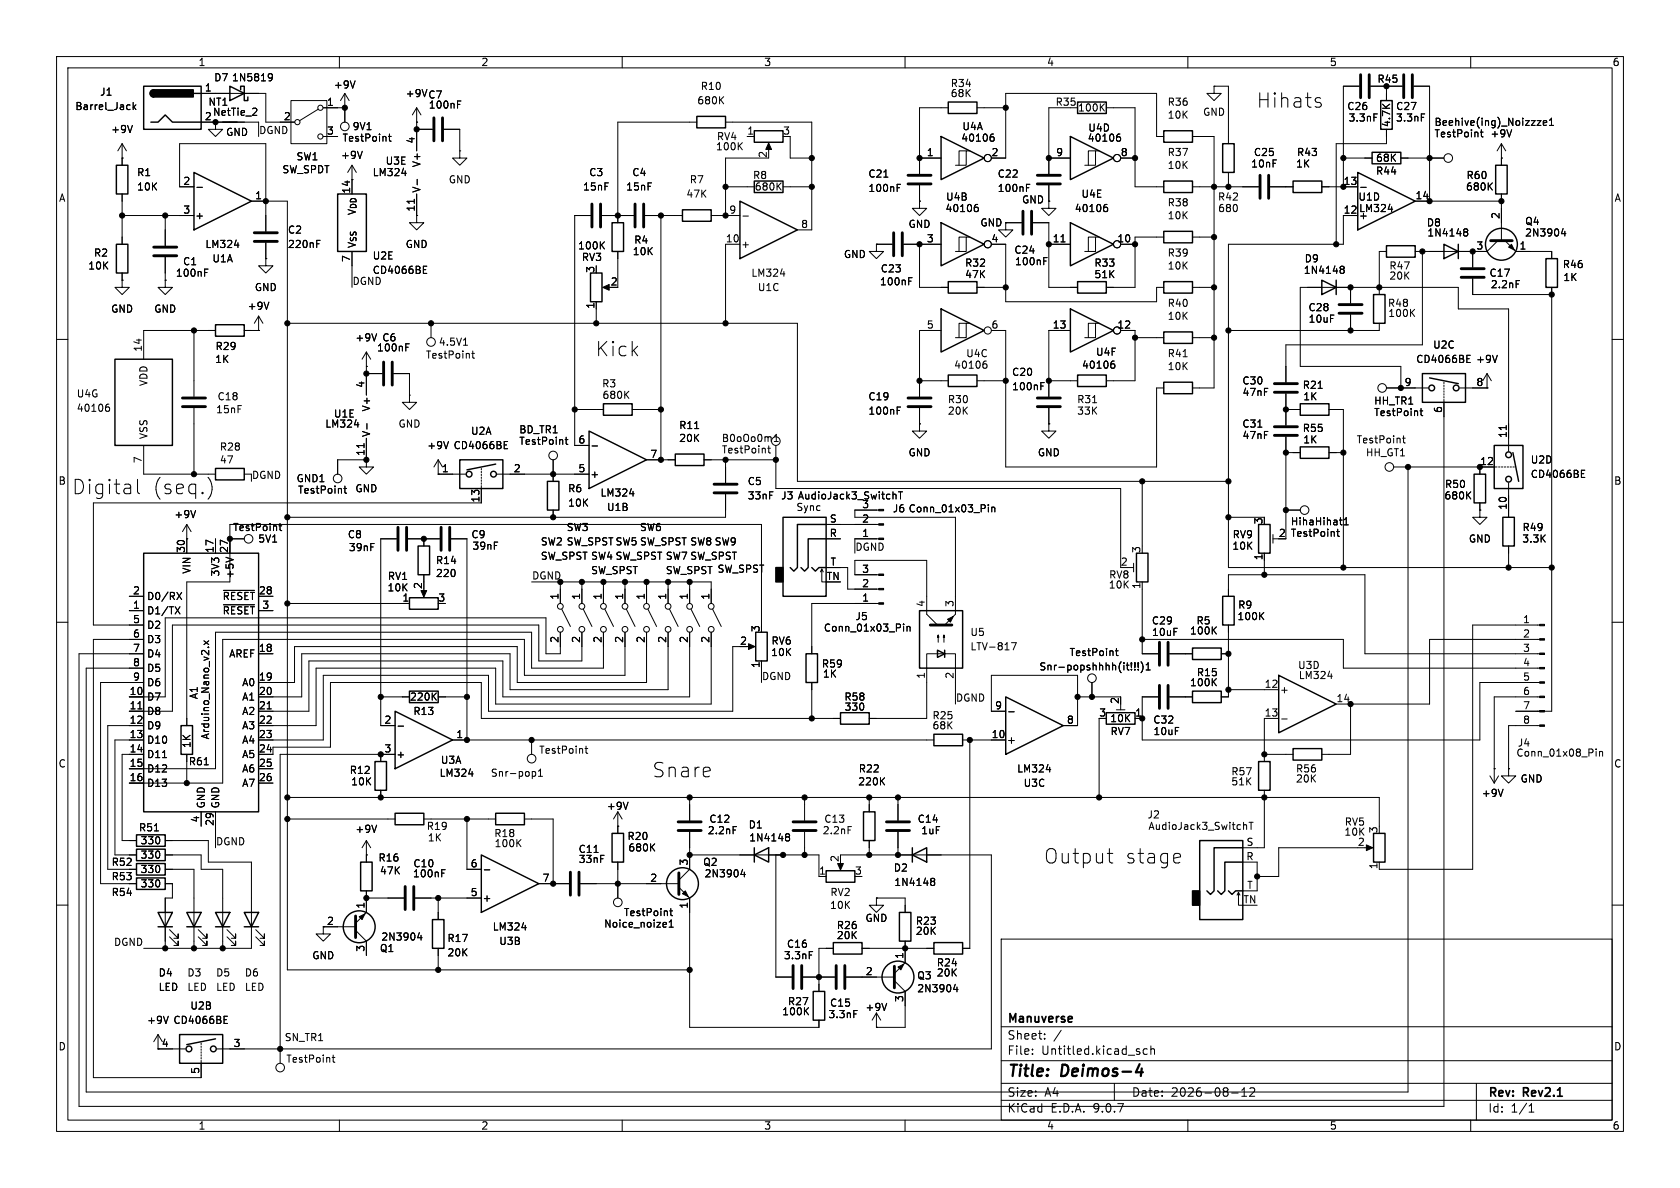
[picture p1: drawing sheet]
<svg xmlns="http://www.w3.org/2000/svg" width="297mm" height="210mm" viewBox="0 0 297 210" stroke-linecap="round" stroke-linejoin="round" font-family="sans-serif">
<defs><g id="words">
<g font-size="3.5">
<text x="222.1" y="19.3">Hihats</text>
<text x="105.3" y="63.2">Kick</text>
<text x="12.7" y="87.6">Digital</text>
<text x="26.9" y="87.6">(seq.)</text>
<text x="115.3" y="137.6">Snare</text>
<text x="184.5" y="152.9">Output</text>
<text x="198.9" y="152.9">stage</text>
</g>
<g font-size="2.8">
<text x="178" y="190.9">Title:</text>
<text x="187.7" y="190.9">Deimos-4</text>
</g>
<g font-size="2.1">
<text x="178" y="184">Sheet:</text>
<text x="178" y="181.2">Manuverse</text>
<text x="178" y="186.7">File:</text>
<text x="184.1" y="186.7">Untitled.kicad_sch</text>
<text x="178" y="196.9">KiCad</text>
<text x="178" y="194.1">Size:</text>
<text x="184.7" y="194.1">A4</text>
<text x="185.7" y="196.9">E.D.A.</text>
<text x="193.3" y="196.9">9.0.7</text>
<text x="200" y="194.1">Date:</text>
<text x="207" y="194.1">2026-08-12</text>
<text x="263" y="194.3">Rev:</text>
<text x="263" y="196.9">Id:</text>
<text x="267.1" y="196.9">1/1</text>
<text x="269.4" y="194.3">Rev2.1</text>
</g>
<g font-size="1.8">
<text x="35" y="11.9">1</text>
<text x="85" y="11.9">2</text>
<text x="135" y="11.9">3</text>
<text x="185" y="11.9">4</text>
<text x="235" y="11.9">5</text>
<text x="285" y="11.9">6</text>
<text x="17.6" y="17.1">J1</text>
<text x="36.1" y="16.3">1</text>
<text x="37.8" y="14.6">D7</text>
<text x="40.9" y="14.6">1N5819</text>
<text x="58.9" y="15.8">+9V</text>
<text x="71.6" y="17.4">+9V C7</text>
<text x="123.8" y="16.1">R10</text>
<text x="168" y="15.6">R34</text>
<text x="168" y="17.4">68K</text>
<text x="243.4" y="14.8">R45</text>
<text x="13.2" y="19.7">Barrel_Jack</text>
<text x="19.6" y="23.7">+9V</text>
<text x="36.1" y="21.3">2</text>
<text x="36.8" y="18.9">NT1</text>
<text x="37.6" y="20.7">NetTie_2</text>
<text x="45.7" y="23.8">DGND</text>
<text x="50.1" y="21.3">2</text>
<text x="57.7" y="18.8">1</text>
<text x="57.7" y="23.9">3</text>
<text x="62.2" y="23.2">9V1</text>
<text x="75.7" y="19.4">100nF</text>
<text x="123.2" y="18.6">680K</text>
<text x="132" y="23.9">1</text>
<text x="138.4" y="23.9">3</text>
<text x="170" y="23.2">U4A</text>
<text x="186.5" y="18.9">R35</text>
<text x="190.5" y="19.9">100K</text>
<text x="192.3" y="23.5">U4D</text>
<text x="206.3" y="18.9">R36</text>
<text x="206.3" y="21.2">10K</text>
<text x="212.6" y="20.7">GND</text>
<text x="238.1" y="19.7">C26</text>
<text x="238.3" y="21.7">3.3nF</text>
<text x="246" y="22.6" transform="rotate(-90 246 22.6)">4.7K</text>
<text x="246.7" y="21.7">3.3nF</text>
<text x="246.7" y="19.7">C27</text>
<text x="253.5" y="22.5">Beehive(ing)_Noizzze1</text>
<text x="39.9" y="24.2">GND</text>
<text x="52.3" y="28.5">SW1</text>
<text x="60.2" y="28.3">+9V</text>
<text x="60.5" y="25.2">TestPoint</text>
<text x="68.1" y="29.3">U3E</text>
<text x="73.4" y="25.5" transform="rotate(-90 73.4 25.5)">4</text>
<text x="74.5" y="29.7" transform="rotate(-90 74.5 29.7)">V+</text>
<text x="126.5" y="26.8">100K</text>
<text x="126.6" y="25">RV4</text>
<text x="135.6" y="28" transform="rotate(-90 135.6 28)">2</text>
<text x="163.8" y="27.7">1</text>
<text x="169.8" y="25.2">40106</text>
<text x="175.2" y="27.7">2</text>
<text x="186.6" y="27.7">9</text>
<text x="192.2" y="25.2">40106</text>
<text x="198" y="27.7">8</text>
<text x="206.3" y="27.8">R37</text>
<text x="221.1" y="29.8">10nF</text>
<text x="221.6" y="27.8">C25</text>
<text x="229" y="29.8">1K</text>
<text x="229.2" y="27.8">R43</text>
<text x="243.2" y="28.8">68K</text>
<text x="253.5" y="24.5">TestPoint</text>
<text x="263.4" y="24.5">+9V</text>
<text x="10.3" y="35.9">A</text>
<text x="24.1" y="31.3">R1</text>
<text x="24.1" y="33.9">10K</text>
<text x="32.3" y="32.8">2</text>
<text x="45" y="35.3">1</text>
<text x="49.8" y="30.8">SW_SPDT</text>
<text x="62" y="34.3" transform="rotate(-90 62 34.3)">14</text>
<text x="65.8" y="31.3">LM324</text>
<text x="74.5" y="34.2" transform="rotate(-90 74.5 34.2)">V-</text>
<text x="79.2" y="32.6">GND</text>
<text x="103" y="33.9">15nF</text>
<text x="104.1" y="31.3">C3</text>
<text x="110.6" y="33.9">15nF</text>
<text x="111.7" y="31.3">C4</text>
<text x="121.2" y="35.2">47K</text>
<text x="121.8" y="32.6">R7</text>
<text x="133" y="31.9">R8</text>
<text x="133.3" y="33.9">680K</text>
<text x="153.4" y="34.1">100nF</text>
<text x="153.4" y="31.6">C21</text>
<text x="167.2" y="35.7">U4B</text>
<text x="176.3" y="34.1">100nF</text>
<text x="176.3" y="31.6">C22</text>
<text x="191.1" y="35.2">U4E</text>
<text x="206.3" y="30.1">10K</text>
<text x="215.2" y="35.7">R42</text>
<text x="237.4" y="32.8">13</text>
<text x="240.1" y="35.7">U1D</text>
<text x="243.2" y="31.1">R44</text>
<text x="250.1" y="35.3">14</text>
<text x="259.1" y="33.9">680K</text>
<text x="259.2" y="31.9">R60</text>
<text x="285.3" y="35.9">A</text>
<text x="32.3" y="37.8">3</text>
<text x="34.4" y="39">+</text>
<text x="50.8" y="41.5">C2</text>
<text x="73.4" y="37.5" transform="rotate(-90 73.4 37.5)">11</text>
<text x="128.8" y="37.8">9</text>
<text x="141.5" y="40.4">8</text>
<text x="160.5" y="40.5">GND</text>
<text x="167.1" y="37.7">40106</text>
<text x="173.2" y="40.2">GND</text>
<text x="180.6" y="36.2">GND</text>
<text x="189.9" y="37.7">40106</text>
<text x="206.3" y="36.7">R38</text>
<text x="206.3" y="39">10K</text>
<text x="215.3" y="37.7">680</text>
<text x="237.4" y="37.8">12</text>
<text x="240.2" y="39">+</text>
<text x="240.2" y="37.7">LM324</text>
<text x="252.2" y="40.2">D8</text>
<text x="265.2" y="38.8" transform="rotate(-90 265.2 38.8)">2</text>
<text x="269.5" y="40">Q4</text>
<text x="15.5" y="47.9">10K</text>
<text x="16.5" y="45.6">R2</text>
<text x="32.3" y="47.1">C1</text>
<text x="36.2" y="44">LM324</text>
<text x="37.5" y="46.6">U1A</text>
<text x="50.8" y="44">220nF</text>
<text x="62" y="46.4" transform="rotate(-90 62 46.4)">7</text>
<text x="63.1" y="43.9" transform="rotate(-90 63.1 43.9)">V_{SS}V_{DD}</text>
<text x="65.8" y="46.1">U2E</text>
<text x="71.6" y="44">GND</text>
<text x="102.1" y="44.3">100K</text>
<text x="102.8" y="46.3">RV3</text>
<text x="111.8" y="45.3">10K</text>
<text x="112" y="43.3">R4</text>
<text x="128.2" y="42.9">10</text>
<text x="130.9" y="44">+</text>
<text x="149.1" y="45.8">GND</text>
<text x="163.8" y="42.9">3</text>
<text x="170.5" y="47.3">R32</text>
<text x="175.2" y="42.9">4</text>
<text x="179.2" y="45.1">C24</text>
<text x="179.3" y="47.1">100nF</text>
<text x="186" y="42.9">11</text>
<text x="193.4" y="47.3">R33</text>
<text x="197.4" y="42.9">10</text>
<text x="206.3" y="45.6">R39</text>
<text x="206.3" y="47.9">10K</text>
<text x="230.6" y="46.6">D9</text>
<text x="245.5" y="47.9">R47</text>
<text x="252.2" y="42">1N4148</text>
<text x="260.9" y="44.2">3</text>
<text x="268.5" y="44.2">1</text>
<text x="269.5" y="42">2N3904</text>
<text x="276.2" y="47.6">R46</text>
<text x="31" y="49.1">100nF</text>
<text x="45" y="51.7">GND</text>
<text x="62.2" y="50.5">DGND</text>
<text x="65.8" y="48.6">CD4066BE</text>
<text x="105.2" y="48.3" transform="rotate(-90 105.2 48.3)">3</text>
<text x="107.9" y="50.5">2</text>
<text x="132.7" y="49.1">LM324</text>
<text x="133.9" y="51.7">U1C</text>
<text x="155.5" y="50.6">100nF</text>
<text x="155.6" y="48.4">C23</text>
<text x="170.5" y="49.4">47K</text>
<text x="193.4" y="49.4">51K</text>
<text x="230.4" y="48.6">1N4148</text>
<text x="245.5" y="49.6">20K</text>
<text x="263.2" y="49.1">C17</text>
<text x="263.5" y="51.2">2.2nF</text>
<text x="276.3" y="49.9">1K</text>
<text x="19.6" y="55.5">GND</text>
<text x="27.2" y="55.5">GND</text>
<text x="43.7" y="55">+9V</text>
<text x="105.2" y="54.7" transform="rotate(-90 105.2 54.7)">1</text>
<text x="163.8" y="58.2">5</text>
<text x="175.2" y="58.2">6</text>
<text x="186" y="58.2">13</text>
<text x="197.4" y="58.2">12</text>
<text x="206.3" y="54.5">R40</text>
<text x="206.3" y="56.7">10K</text>
<text x="231.2" y="55.2">C28</text>
<text x="231.3" y="57.3">10uF</text>
<text x="245.3" y="54.5">R48</text>
<text x="245.3" y="56.2">100K</text>
<text x="25.1" y="62.3" transform="rotate(-90 25.1 62.3)">14</text>
<text x="37.9" y="64.4">1K</text>
<text x="38" y="62.1">R29</text>
<text x="62.7" y="60.6">+9V</text>
<text x="66.6" y="62.3">100nF</text>
<text x="67.5" y="60.6">C6</text>
<text x="75.2" y="63.6">TestPoint</text>
<text x="77.5" y="61.3">4.5V1</text>
<text x="168.6" y="65.4">40106</text>
<text x="170.7" y="63.3">U4C</text>
<text x="191.2" y="65.4">40106</text>
<text x="193.7" y="63.1">U4F</text>
<text x="206.3" y="63.3">R41</text>
<text x="206.3" y="65.6">10K</text>
<text x="250.3" y="64.4">CD4066BE</text>
<text x="253.3" y="61.8">U2C</text>
<text x="260.9" y="64.4">+9V</text>
<text x="13.5" y="70.5">U4G</text>
<text x="26.3" y="68.3" transform="rotate(-90 26.3 68.3)">VDD</text>
<text x="38.4" y="71">C18</text>
<text x="64.5" y="68.7" transform="rotate(-90 64.5 68.7)">4</text>
<text x="106.4" y="68.7">R3</text>
<text x="106.4" y="70.7">680K</text>
<text x="153.4" y="71">C19</text>
<text x="167.5" y="71.5">R30</text>
<text x="178.8" y="69.2">100nF</text>
<text x="178.8" y="66.6">C20</text>
<text x="190.3" y="71.5">R31</text>
<text x="219.5" y="68.2">C30</text>
<text x="219.6" y="70.2">47nF</text>
<text x="230.2" y="68.9">R21</text>
<text x="230.3" y="71">1K</text>
<text x="242.8" y="71.7">HH_TR1</text>
<text x="248.2" y="68.3">9</text>
<text x="260.9" y="68.3">8</text>
<text x="13.5" y="73">40106</text>
<text x="26.3" y="77.7" transform="rotate(-90 26.3 77.7)">VSS</text>
<text x="38.1" y="73.3">15nF</text>
<text x="57.4" y="75.8">LM324</text>
<text x="58.9" y="74">U1E</text>
<text x="65.6" y="77.3" transform="rotate(-90 65.6 77.3)">V-</text>
<text x="65.6" y="72.8" transform="rotate(-90 65.6 72.8)">V+</text>
<text x="70.4" y="75.8">GND</text>
<text x="83.2" y="77.1">U2A</text>
<text x="91.7" y="76.8">BD_TR1</text>
<text x="120" y="76">R11</text>
<text x="153.4" y="73.5">100nF</text>
<text x="167.5" y="73.5">20K</text>
<text x="190.3" y="73.5">33K</text>
<text x="219.5" y="75.8">C31</text>
<text x="219.6" y="77.8">47nF</text>
<text x="230.2" y="76.6">R55</text>
<text x="242.8" y="73.8">TestPoint</text>
<text x="255" y="73.1" transform="rotate(-90 255 73.1)">6</text>
<text x="266.4" y="77.5" transform="rotate(-90 266.4 77.5)">11</text>
<text x="25.1" y="82" transform="rotate(-90 25.1 82)">7</text>
<text x="38.8" y="79.9">R28</text>
<text x="38.8" y="82.1">47</text>
<text x="64.5" y="80.7" transform="rotate(-90 64.5 80.7)">11</text>
<text x="75.4" y="79.6">+9V</text>
<text x="78" y="83.6">1</text>
<text x="80.1" y="79.6">CD4066BE</text>
<text x="90.7" y="83.6">2</text>
<text x="91.7" y="78.8">TestPoint</text>
<text x="102.2" y="83.6">5</text>
<text x="102.2" y="78.5">6</text>
<text x="114.9" y="81">7</text>
<text x="120" y="78.3">20K</text>
<text x="127.5" y="78.3">B0oOo0m1</text>
<text x="127.5" y="80.4">TestPoint</text>
<text x="160.5" y="80.9">GND</text>
<text x="183.4" y="80.9">GND</text>
<text x="230.3" y="78.6">1K</text>
<text x="239.7" y="78.6">TestPoint</text>
<text x="241.4" y="80.9">HH_GT1</text>
<text x="261.6" y="82.3">12</text>
<text x="270.5" y="82.1">U2D</text>
<text x="10.3" y="85.9">B</text>
<text x="44.4" y="84.7">DGND</text>
<text x="52.3" y="85.4">GND1</text>
<text x="52.6" y="87.5">TestPoint</text>
<text x="62.7" y="87.2">GND</text>
<text x="84.8" y="88.9" transform="rotate(-90 84.8 88.9)">13</text>
<text x="100.3" y="87.2">R6</text>
<text x="100.3" y="89.8">10K</text>
<text x="104.3" y="84.7">+</text>
<text x="106.1" y="88">LM324</text>
<text x="132.1" y="86">C5</text>
<text x="132.1" y="88.5">33nF</text>
<text x="138" y="88.5">J3 AudioJack3_SwitchT</text>
<text x="152.3" y="89.9">3</text>
<text x="255.3" y="88.5">680K</text>
<text x="255.4" y="86.5">R50</text>
<text x="270.5" y="84.7">CD4066BE</text>
<text x="285.3" y="85.9">B</text>
<text x="30.7" y="91.8">+9V</text>
<text x="41.1" y="94.1">TestPoint</text>
<text x="61.4" y="95.4">C8</text>
<text x="83.2" y="95.4">C9</text>
<text x="100.1" y="94.1">SW3</text>
<text x="107.2" y="90.5">U1B</text>
<text x="113" y="94.1">SW6</text>
<text x="140.7" y="90.5">Sync</text>
<text x="146.6" y="95">R</text>
<text x="146.6" y="92.5">S</text>
<text x="152.3" y="95">1</text>
<text x="152.3" y="92.5">2</text>
<text x="157.7" y="90.8">J6 Conn_01x03_Pin</text>
<text x="217.8" y="95.4">RV9</text>
<text x="223.3" y="92.8" transform="rotate(-90 223.3 92.8)">3</text>
<text x="226" y="95">2</text>
<text x="228.1" y="95.1">TestPoint</text>
<text x="228.1" y="93.1">HihaHihat1</text>
<text x="266.4" y="90.2" transform="rotate(-90 266.4 90.2)">10</text>
<text x="269.1" y="94.1">R49</text>
<text x="32.8" y="97.8" transform="rotate(-90 32.8 97.8)">30</text>
<text x="33.9" y="101.5" transform="rotate(-90 33.9 101.5)">VIN</text>
<text x="37.8" y="97.8" transform="rotate(-90 37.8 97.8)">17</text>
<text x="40.4" y="97.8" transform="rotate(-90 40.4 97.8)">27</text>
<text x="45.6" y="96.1">5V1</text>
<text x="61.6" y="97.6">39nF</text>
<text x="77" y="99.9">R14</text>
<text x="83.4" y="97.4">39nF</text>
<text x="95.5" y="99.2">SW_SPST SW4 SW_SPST SW7 SW_SPST</text>
<text x="95.5" y="96.6">SW2 SW_SPSTSW5 SW_SPST SW8 SW9</text>
<text x="104.4" y="101.7">SW_SPST</text>
<text x="117.6" y="101.7">SW_SPST SW_SPST</text>
<text x="146.7" y="100.1">T</text>
<text x="151.1" y="97.4">DGND</text>
<text x="152.3" y="101.3">3</text>
<text x="198" y="100.1">2</text>
<text x="201.7" y="97.9" transform="rotate(-90 201.7 97.9)">3</text>
<text x="217.8" y="97.4">10K</text>
<text x="223.3" y="99.1" transform="rotate(-90 223.3 99.1)">1</text>
<text x="259.6" y="96.1">GND</text>
<text x="269" y="96.1">3.3K</text>
<text x="23.4" y="105.2">2</text>
<text x="23.4" y="107.7">1</text>
<text x="25.9" y="106.3">D0/RX</text>
<text x="39" y="102" transform="rotate(-90 39 102)">3V3</text>
<text x="39.3" y="106.3">~{RESET}</text>
<text x="41.5" y="102.4" transform="rotate(-90 41.5 102.4)">+5V</text>
<text x="45.7" y="105.2">28</text>
<text x="46.3" y="107.7">3</text>
<text x="68.4" y="104.7">10K</text>
<text x="68.5" y="102.7">RV1</text>
<text x="71" y="106.4">1</text>
<text x="74.7" y="104.2" transform="rotate(-90 74.7 104.2)">2</text>
<text x="77" y="102.2">220</text>
<text x="77.4" y="106.4">3</text>
<text x="94" y="102.5">DGND</text>
<text x="98.8" y="106.1" transform="rotate(-90 98.8 106.1)">1</text>
<text x="102.6" y="106.1" transform="rotate(-90 102.6 106.1)">1</text>
<text x="106.4" y="106.1" transform="rotate(-90 106.4 106.1)">1</text>
<text x="110.2" y="106.1" transform="rotate(-90 110.2 106.1)">1</text>
<text x="114" y="106.1" transform="rotate(-90 114 106.1)">1</text>
<text x="117.9" y="106.1" transform="rotate(-90 117.9 106.1)">1</text>
<text x="121.7" y="106.1" transform="rotate(-90 121.7 106.1)">1</text>
<text x="125.5" y="106.1" transform="rotate(-90 125.5 106.1)">1</text>
<text x="146.1" y="102.6">TN</text>
<text x="152.3" y="106.4">1</text>
<text x="152.3" y="103.9">2</text>
<text x="163.6" y="107.4" transform="rotate(-90 163.6 107.4)">4</text>
<text x="168.7" y="107.4" transform="rotate(-90 168.7 107.4)">3</text>
<text x="195.9" y="104.2">10K</text>
<text x="196" y="102.5">RV8</text>
<text x="201.7" y="104.2" transform="rotate(-90 201.7 104.2)">1</text>
<text x="218.8" y="107.8">R9</text>
<text x="23.4" y="110.2">5</text>
<text x="23.4" y="112.8">6</text>
<text x="25.9" y="108.8">D1/TX</text>
<text x="25.9" y="111.4">D2</text>
<text x="25.9" y="113.9">D3</text>
<text x="39.3" y="108.8">~{RESET}</text>
<text x="98.8" y="113.7" transform="rotate(-90 98.8 113.7)">2</text>
<text x="102.6" y="113.7" transform="rotate(-90 102.6 113.7)">2</text>
<text x="106.4" y="113.7" transform="rotate(-90 106.4 113.7)">2</text>
<text x="110.2" y="113.7" transform="rotate(-90 110.2 113.7)">2</text>
<text x="114" y="113.7" transform="rotate(-90 114 113.7)">2</text>
<text x="117.9" y="113.7" transform="rotate(-90 117.9 113.7)">2</text>
<text x="121.7" y="113.7" transform="rotate(-90 121.7 113.7)">2</text>
<text x="125.5" y="113.7" transform="rotate(-90 125.5 113.7)">2</text>
<text x="134.4" y="111.8" transform="rotate(-90 134.4 111.8)">3</text>
<text x="145.6" y="111.9">Conn_01x03_Pin</text>
<text x="151.1" y="109.8">J5</text>
<text x="171.5" y="112.6">U5</text>
<text x="203.5" y="110.6">C29</text>
<text x="203.6" y="112.6">10uF</text>
<text x="210.3" y="112.4">100K</text>
<text x="211.4" y="110.6">R5</text>
<text x="218.7" y="109.8">100K</text>
<text x="269.2" y="110.2">1</text>
<text x="269.2" y="112.8">2</text>
<text x="23.4" y="115.3">7</text>
<text x="23.4" y="117.9">8</text>
<text x="25.9" y="116.4">D4</text>
<text x="25.9" y="119">D5</text>
<text x="40.4" y="116.4">AREF</text>
<text x="45.7" y="115.3">18</text>
<text x="130.7" y="114">2</text>
<text x="134.4" y="118.2" transform="rotate(-90 134.4 118.2)">1</text>
<text x="136.2" y="116.2">10K</text>
<text x="136.3" y="114.1">RV6</text>
<text x="145.2" y="118.2">R59</text>
<text x="145.4" y="120">1K</text>
<text x="171.5" y="115.2">LTV-817</text>
<text x="183.7" y="118.7">Snr-popshhhh(it!!!)1</text>
<text x="189" y="116.2">TestPoint</text>
<text x="211.5" y="119.7">R15</text>
<text x="229.4" y="118.5">U3D</text>
<text x="269.2" y="115.3">3</text>
<text x="269.2" y="117.9">4</text>
<text x="22.8" y="122.9">10</text>
<text x="22.8" y="125.5">11</text>
<text x="23.4" y="120.4">9</text>
<text x="25.9" y="121.5">D6</text>
<text x="25.9" y="124.1">D7</text>
<text x="35.2" y="123.7" transform="rotate(-90 35.2 123.7)">A1</text>
<text x="42.7" y="121.5">A0</text>
<text x="42.7" y="124.1">A1</text>
<text x="45.7" y="120.4">19</text>
<text x="45.7" y="122.9">20</text>
<text x="45.7" y="125.5">21</text>
<text x="72.4" y="124.1">220K</text>
<text x="134.6" y="120.3">DGND</text>
<text x="149.2" y="124.1">R58</text>
<text x="149.2" y="125.8">330</text>
<text x="163.6" y="120.1" transform="rotate(-90 163.6 120.1)">1</text>
<text x="168.7" y="120.1" transform="rotate(-90 168.7 120.1)">2</text>
<text x="168.9" y="124.1">DGND</text>
<text x="175.8" y="125.5">9</text>
<text x="197.9" y="124.5" transform="rotate(-90 197.9 124.5)">2</text>
<text x="210.3" y="121.5">100K</text>
<text x="223.5" y="121.7">12</text>
<text x="226.2" y="122.8">+</text>
<text x="229.5" y="120.2">LM324</text>
<text x="236.2" y="124.2">14</text>
<text x="269.2" y="120.4">5</text>
<text x="269.2" y="122.9">6</text>
<text x="269.2" y="125.5">7</text>
<text x="22.8" y="128">12</text>
<text x="22.8" y="130.6">13</text>
<text x="25.9" y="126.6">D8</text>
<text x="25.9" y="129.1">D9</text>
<text x="25.9" y="131.7">D10</text>
<text x="37.2" y="130.8" transform="rotate(-90 37.2 130.8)">Arduino_Nano_v2.x</text>
<text x="42.7" y="126.6">A2</text>
<text x="42.7" y="129.1">A3</text>
<text x="42.7" y="131.7">A4</text>
<text x="45.7" y="128">22</text>
<text x="45.7" y="130.6">23</text>
<text x="67.9" y="128">2</text>
<text x="73" y="126.6">R13</text>
<text x="80.6" y="130.6">1</text>
<text x="164.8" y="127.4">R25</text>
<text x="164.8" y="129.1">68K</text>
<text x="175.2" y="130.6">10</text>
<text x="177.9" y="131.7">+</text>
<text x="188.5" y="128">8</text>
<text x="194.2" y="126.7">3</text>
<text x="196.2" y="127.9">10K</text>
<text x="196.2" y="130.1">RV7</text>
<text x="200.6" y="126.7">1</text>
<text x="203.8" y="128.1">C32</text>
<text x="203.8" y="130.1">10uF</text>
<text x="223.5" y="126.7">13</text>
<text x="269.2" y="128">8</text>
<text x="10.3" y="135.9">C</text>
<text x="22.8" y="133.1">14</text>
<text x="22.8" y="135.6">15</text>
<text x="25.9" y="134.2">D11</text>
<text x="25.9" y="136.8">D12</text>
<text x="33.3" y="135.5">R61</text>
<text x="33.9" y="132.3" transform="rotate(-90 33.9 132.3)">1K</text>
<text x="42.7" y="134.2">A5</text>
<text x="42.7" y="136.8">A6</text>
<text x="45.7" y="133.1">24</text>
<text x="45.7" y="135.6">25</text>
<text x="61.7" y="137">R12</text>
<text x="67.9" y="133.1">3</text>
<text x="70" y="134.2">+</text>
<text x="77.6" y="137.5">LM324</text>
<text x="77.8" y="135.2">U3A</text>
<text x="86.7" y="137.5">Snr-pop1</text>
<text x="95.2" y="133.5">TestPoint</text>
<text x="151.7" y="136.8">R22</text>
<text x="179.7" y="136.8">LM324</text>
<text x="217.6" y="137.3">R57</text>
<text x="229" y="136.8">R56</text>
<text x="268" y="134">Conn_01x08_Pin</text>
<text x="268.2" y="132.2">J4</text>
<text x="285.3" y="135.9">C</text>
<text x="22.8" y="138.2">16</text>
<text x="25.9" y="139.3">D13</text>
<text x="36.4" y="143" transform="rotate(-90 36.4 143)">GND</text>
<text x="39" y="143" transform="rotate(-90 39 143)">GND</text>
<text x="42.7" y="139.3">A7</text>
<text x="45.7" y="138.2">26</text>
<text x="62" y="139">10K</text>
<text x="107.2" y="143.4">+9V</text>
<text x="151.6" y="139">220K</text>
<text x="180.9" y="139.3">U3C</text>
<text x="217.6" y="139">51K</text>
<text x="229" y="138.5">20K</text>
<text x="261.9" y="141.1">+9V</text>
<text x="268.7" y="138.5">GND</text>
<text x="24.5" y="147.2">R51</text>
<text x="24.8" y="149.5">330</text>
<text x="35.3" y="145.5" transform="rotate(-90 35.3 145.5)">4</text>
<text x="37.8" y="146.1" transform="rotate(-90 37.8 146.1)">29</text>
<text x="38.1" y="149.5">DGND</text>
<text x="62.7" y="147.4">+9V</text>
<text x="75.3" y="146.9">R19</text>
<text x="75.5" y="148.9">1K</text>
<text x="87.3" y="148.2">R18</text>
<text x="87.3" y="150">100K</text>
<text x="110.8" y="148.7">R20</text>
<text x="125" y="147.7">2.2nF</text>
<text x="125.3" y="145.6">C12</text>
<text x="132.3" y="146.7">D1</text>
<text x="132.4" y="148.9">1N4148</text>
<text x="145.3" y="147.7">2.2nF</text>
<text x="145.6" y="145.6">C13</text>
<text x="162.1" y="145.6">C14</text>
<text x="162.8" y="147.7">1uF</text>
<text x="202.8" y="144.9">J2</text>
<text x="202.9" y="146.9">AudioJack3_SwitchT</text>
<text x="220.3" y="149.6">S</text>
<text x="237.6" y="147.9">10K</text>
<text x="237.6" y="146.2">RV5</text>
<text x="240" y="149.6">2</text>
<text x="243.6" y="147.4" transform="rotate(-90 243.6 147.4)">3</text>
<text x="19.6" y="153.3">R52</text>
<text x="19.6" y="155.8">R53</text>
<text x="24.8" y="152">330</text>
<text x="24.8" y="154.5">330</text>
<text x="66.8" y="152.5">R16</text>
<text x="67.1" y="154.8">47K</text>
<text x="72.9" y="155.3">100nF</text>
<text x="73" y="153.5">C10</text>
<text x="83.1" y="153.4">6</text>
<text x="95.8" y="156">7</text>
<text x="102.2" y="151">C11</text>
<text x="102.2" y="152.8">33nF</text>
<text x="111" y="150.7">680K</text>
<text x="114.9" y="156">2</text>
<text x="121.7" y="153.1" transform="rotate(-90 121.7 153.1)">3</text>
<text x="124.2" y="153.3">Q2</text>
<text x="124.5" y="155.3">2N3904</text>
<text x="144.7" y="154.7">1</text>
<text x="148.3" y="152.5" transform="rotate(-90 148.3 152.5)">2</text>
<text x="151.1" y="154.7">3</text>
<text x="157.9" y="154.3">D2</text>
<text x="220.2" y="152.1">R</text>
<text x="243.6" y="153.7" transform="rotate(-90 243.6 153.7)">1</text>
<text x="19.6" y="158.6">R54</text>
<text x="24.8" y="157.1">330</text>
<text x="64.5" y="160.7" transform="rotate(-90 64.5 160.7)">1</text>
<text x="83.1" y="158.5">5</text>
<text x="85.2" y="159.6">+</text>
<text x="121.7" y="160.7" transform="rotate(-90 121.7 160.7)">1</text>
<text x="146.6" y="160.9">10K</text>
<text x="146.7" y="158.6">RV2</text>
<text x="158" y="156.8">1N4148</text>
<text x="219.7" y="159.8">TN</text>
<text x="220.4" y="157.2">T</text>
<text x="20.1" y="167.3">DGND</text>
<text x="57.7" y="163.6">2</text>
<text x="67.3" y="166.5">2N3904</text>
<text x="79" y="166.7">R17</text>
<text x="87" y="164.7">LM324</text>
<text x="88.2" y="167.2">U3B</text>
<text x="106.7" y="164.2">Noice_noize1</text>
<text x="110.2" y="162.2">TestPoint</text>
<text x="139" y="167.7">C16</text>
<text x="147.8" y="164.4">R26</text>
<text x="147.8" y="166.2">20K</text>
<text x="152.9" y="163.2">GND</text>
<text x="161.8" y="163.7">R23</text>
<text x="161.8" y="165.5">20K</text>
<text x="27.9" y="172.8">D4</text>
<text x="33" y="172.8">D3</text>
<text x="38.1" y="172.8">D5</text>
<text x="43.2" y="172.8">D6</text>
<text x="55.1" y="169.8">GND</text>
<text x="64.5" y="168.3" transform="rotate(-90 64.5 168.3)">3</text>
<text x="67.1" y="168.5">Q1</text>
<text x="79" y="169.3">20K</text>
<text x="138.5" y="169.8">3.3nF</text>
<text x="153" y="172.5">2</text>
<text x="159.8" y="169.6" transform="rotate(-90 159.8 169.6)">1</text>
<text x="162.1" y="173.3">Q3</text>
<text x="165.5" y="171">R24</text>
<text x="165.5" y="172.8">20K</text>
<text x="27.9" y="175.4">LED</text>
<text x="33" y="175.4">LED</text>
<text x="33.6" y="178.7">U2B</text>
<text x="38.1" y="175.4">LED</text>
<text x="43.2" y="175.4">LED</text>
<text x="138.2" y="179.7">100K</text>
<text x="139.2" y="177.9">R27</text>
<text x="146.6" y="178.2">C15</text>
<text x="152.9" y="178.9">+9V</text>
<text x="159.8" y="177.2" transform="rotate(-90 159.8 177.2)">3</text>
<text x="162.1" y="175.6">2N3904</text>
<text x="10.3" y="185.9">D</text>
<text x="25.9" y="181.2">+9V</text>
<text x="28.5" y="185.2">4</text>
<text x="30.6" y="181.2">CD4066BE</text>
<text x="41.2" y="185.2">3</text>
<text x="50.2" y="184.3">SN_TR1</text>
<text x="146.4" y="180.2">3.3nF</text>
<text x="285.3" y="185.9">D</text>
<text x="35.3" y="189.9" transform="rotate(-90 35.3 189.9)">5</text>
<text x="50.5" y="188.1">TestPoint</text>
<text x="35" y="199.9">1</text>
<text x="85" y="199.9">2</text>
<text x="135" y="199.9">3</text>
<text x="185" y="199.9">4</text>
<text x="235" y="199.9">5</text>
<text x="285" y="199.9">6</text>
</g>
</g></defs>
<g fill="none" stroke="#000" stroke-width=".18">
<path d="M10 10h277v190h-277zM12 12h273v186h-273zM23.5 18.1v1.3M23.7 18.9l.3 .5M24 18.5l-.5 .5M35.6 16.5h11.4v5.1h5.1M45.2 19.1l.2 .3-.1 .3-.7 .7h.8M47.5 13.1l.4-.1 .2 .1a.84 .84 0 0 1-.3 1.2h-.3M48.2 13.6l-.3 .2h-.4M51.4 17.8h6.4v7.6h-6.4zM56.3 19.3l-3.3 2M57.1 19.1h3.9"/>
<path d="M60 10v2M61 19.1h.1M61 16.5l-.8 1.3M61 16.5l.7 1.3M61 16.5v5.1M62.8 14.3l-.4 1.3M73.7 19.1l-.8 1.2M73.7 19.1l.7 1.2M73.7 19.1v7.6M80.9 18.5h.4M80.9 17.9h.6M110 10v2"/>
<path d="M127.4 17.6l.5 .8M127.9 17.1l-.7 .7M160 10v2M167.6 19.1h-5v11.6M172.7 19.1h5.1M190.5 19.1h-5.1v11.6M194.7 18.9l.5 .7M195.2 18.4l-.7 .7M195.6 19.1h5.1v13.9h5M210 10v2M214.6 15.2v1.3h1.3l-1.3 1.3-1.2-1.3h1.2M214.6 15.2h.1"/>
<path d="M214.6 15.2h2.6v10.2M233.2 18.1l.4 .4-.1 .3-.3 .2M233.2 17.3l.3 .1M240.3 15.2h-2.8v17.8M242.3 15.2h5.6M245.1 15.2v2.6M249.9 15.2h2.8v20.4M260 10v2M21.6 27.9h.1M21.6 38.1h12.7M21.6 25.4v3.8M21.6 34.3v8.9"/>
<path d="M21.6 25.4l-.8 1.3M21.6 25.4l.8 1.3M23.4 22.2l-.4 1.2M29.2 38.1v5.3M34.3 33h-2.6v-7.6h15.3v15.5M34.8 33.1h1M35.6 21.6h10.1v2.5M38.1 21.6v1.3h1.3l-1.3 1.2-1.3-1.2h1.3M38.1 21.6h.1M44.4 35.6h6.4v135.9h71.1M57.1 24.1h2.6M62.2 29.2v2.6"/>
<path d="M62.2 29.2l-.7 1.3M62.2 29.2l.8 1.3M64 26.7l-.4 1.3M68.7 24.1h.5M68.8 23.7v1.1l.4 .2M71 30.6h.8M73.2 35.2v.8M73.7 21.6h.1M73.7 38.1v1.3h1.2l-1.2 1.2-1.3-1.2h1.3M73.7 38.1h.1M73.7 34.3v3.8M73.7 22.9h2.8"/>
<path d="M73.8 31.7v1M78.5 22.9h2.8v3.8M81.3 26.7v1.2h1.2l-1.2 1.3-1.3-1.3h1.3M81.3 26.7h.1M104.4 38.1h-2.8v40.6h2.5M106.4 38.1h5.6M114 38.1h6.6M116.8 38.1v43.2M123.2 21.6h-14v17.8M125.7 38.1h5.1M128.3 33h5M128.3 21.6h15.2v19h-2.5"/>
<path d="M130.7 25.8l.5 .7M131.2 25.2l-.7 .7M131.3 38.2h1M132.1 24.1h1.2M135.9 27.9h-7.6v10.2M135.9 25.7v1M137.6 32.9l.5 .7M138.1 32.3l-.7 .8M138.4 33h5.1M139.7 24.1v3.8h3.8M156.2 31.3h.8M158.6 33.2h.4"/>
<path d="M158.6 32.6h.6M162.6 35.6v1.2h1.2l-1.2 1.3-1.3-1.3h1.3M162.6 35.6h.1M162.6 27.9h3.8M162.6 32.8v2.8M170.8 26.7h-1.3v2.5M171.4 26.7h-.6v2.5h-1.9M172.5 36.6h.2l.3 .3-.1 .4-.4 .1M172.8 36.1l-.3 .1M175.3 24.2h.2l.3 .2-.1 .4-.4 .2M175.6 23.7l-.3 .1M177.8 39.4v1.2h1.3l-1.3 1.3-1.3-1.3h1.3"/>
<path d="M177.8 39.4h.1M177.8 39.4h2.8M181.5 33.2h.4M181.5 32.6h.6M182.6 39.4h2.8v11.4h5.1M185.4 35.6v1.2h1.3l-1.3 1.3-1.3-1.3h1.3M185.4 35.6h.1M185.4 27.9h3.8M185.4 32.8v2.8M193.7 26.7h-1.3v2.5M194.3 26.7h-.6v2.5h-1.9M195.3 36.6h.3l.2 .3v.4l-.5 .1"/>
<path d="M195.7 36.1l-.4 .1M197.6 24.2h.3l.2 .2-.1 .4-.4 .2M198 23.7l-.4 .1M198.1 27.9h2.6M205.7 24.1h-1.2v-7.6h-26.7v11.4h-2.5M210.8 24.1h3.8v44.5h-3.8M210.8 33h11.7M217.2 30.5v2.5M224.5 33h4.1M233.7 33h6.3M237.5 27.9h5.1M240 38.1h-2.5v5.1h-20.3v57.1h57.1"/>
<path d="M240.6 33.1h.9M242.9 20.1h.6M245.1 22.9v2.5h-8.9v17.8M245.4 37h.8M247.6 27.9h7.7M250.2 35.6h15.2M251.3 20.1h.6M261.9 22.9v1.1l.3 .2M263.3 32.9l.5 .7M263.8 32.3l-.7 .8M265.4 27.9h.1M265.4 25.4l-.7 1.3"/>
<path d="M265.4 25.4l.8 1.3M265.4 25.4v3.8M265.4 34.3v8.2M267.2 22.9l-.4 1.3M271.7 21.3h.7l-.7 .9h.7M272.8 21.7l.6-.1v-.2l-.4-.1-.2 .2 .1 .6h.5M273.9 22.2h.7M273.9 21.3l.4-.4v1.3M21.6 49.5v1.3h1.3l-1.3 1.3-1.3-1.3h1.3M21.6 49.5h.1M21.6 48.3v1.2M29.2 49.5v1.3h1.3l-1.3 1.3-1.3-1.3h1.3"/>
<path d="M29.2 49.5h.1M29.2 45.5v4M34.3 58.4v11.7M36.2 48.2h.4M36.2 47.6h.6M38.1 58.4h-12.7v5.1M41.5 43.3h.7M43.2 58.4h2.5M45.7 58.4h.1M45.7 55.9l-.7 1.3M45.7 55.9l.8 1.3M45.7 55.9v2.5"/>
<path d="M47 45.7v1.3h1.3l-1.3 1.3-1.3-1.3h1.3M47 45.7h.1M47 42.9v2.8M47.5 53.4l-.4 1.3M50.8 57.2h90.2v27.9h76.2M56 43.1h.4M56 42.5h.6M62.2 44.5v6.3M66.6 59l-.4 1.3M74.8 47.7h.5M74.8 48.3h.7M74.8 47.1h.7"/>
<path d="M76.2 57.2v2.5M105.4 53.3v3.9M106.3 43.3l.6 .7M106.9 42.7l-.8 .8M106.9 50.8h1M109.2 44.5v6.3M130.8 43.2h-2.5v14M138 48.4h.8M154.9 43.2v1.3h1.3l-1.3 1.2-1.2-1.2h1.2M154.9 43.2h.1M154.9 43.2h2.8M159.8 43.2h6.6"/>
<path d="M160.6 49.7h.5M160.6 49.1h.7M162.6 43.2v7.6h5M166.4 58.4h-3.8v11.7M170.8 41.9h-1.3v2.6M170.8 57.2h-1.3v2.5M171.4 41.9h-.6v2.6h-1.9M171.4 57.2h-.6v2.5h-1.9M172.7 50.8h5.1M175.3 58.4h2.5v24.2h26.7v-14h1.2M175.3 43.2h2.5v10.1h26.7v-2.5h1.2M184.5 46.1h.4"/>
<path d="M184.5 45.5h.6M185.4 43.2h3.8M187.6 42.8h.7M189.2 58.4h-3.8v11.7M193.7 57.2h-1.3v2.5M193.7 41.9h-1.3v2.6M194.3 57.2h-.6v2.5h-1.9M194.3 41.9h-.6v2.6h-1.9M198.1 58.4h2.6v8.9h-5.1M198.1 43.2h2.6M200.7 59.7h5M205.7 41.9h-5v8.9h-5.1"/>
<path d="M210.8 41.9h3.8M210.8 59.7h3.8M210.8 50.8h3.8M237 47.1h.4l.2 .1v.2l-.2 .2M237 47.5l.2 .1M237.2 47.6h.2M237.2 47.6l-.2 .1M237.4 47.6l.2 .2v.4l-.2 .1h-.4M238.8 50.8v2.8M238.8 55.6v2.8M243.8 57.2v1.2h-26.6M245.1 44.5h-1.3v7.6"/>
<path d="M249.5 55.2l.6 .8M250.1 54.7l-.7 .7M251.5 44.5v16.5h-24.2v6.6M258.9 40.9l.1 .1M258.9 40.5h.3l.2 .1 .1 .2-.3 .2M259 41h.2M259 41l-.1 .1M259.2 41l.3 .2-.1 .4-.2 .1h-.3M260.3 44.5v2.7M260.3 49.3v2.8h14M264.8 42.5l-1.9 2h-12.7M266.1 42.5l1.9 2h6.3v1.2"/>
<path d="M268 49.6h.6M274.3 50.8v74.9h-6.3M276.3 40.4l-.3 .9h.8M276.6 40.9v.8M10 60h2M18.9 71.9h.2l.3 .3-.1 .4-.4 .1M19.3 71.4l-.4 .1M34.3 72.1v11.7h-8.9v-5.1M62.7 75.1h.7M64.4 78.4v.7M64.8 64.8h.1M64.8 62.2l-.8 1.3"/>
<path d="M64.8 62.2l.7 1.3M64.8 62.2v7.7M64.8 77.5v3.8M64.8 66h2.8M64.9 74.9v1M69.6 66h2.8v3.9M71.7 61.4h.5M71.7 60.8h.6M72.4 69.9v1.2h1.3l-1.3 1.3-1.3-1.3h1.3M72.4 69.9h.1M79.3 78l-.4 1.3M81.9 61h.8"/>
<path d="M83.4 62.5h.5M83.6 62v1.1l.3 .2M89.1 78.7h.5M89.1 79.3h.6M89.1 78h.6M99.9 77.7h.5M100.1 77.3v1.1l.3 .2M101.6 72.4h5.1M104.7 78.8h.9M110.6 69.7l.6 .7M111.2 69.2l-.8 .7M111.8 72.4h5"/>
<path d="M122.8 75.8h.7M135.7 79.2h.5M135.9 78.8v1.1l.3 .2M136.9 78h.7M136.9 77.1l.3-.3v1.2M137.2 78.7v7.7h60.9v13.9M158.6 72.6h.4M158.6 72h.6M162.6 74.9v1.3h1.2l-1.2 1.3-1.3-1.3h1.3M162.6 74.9h.1M162.6 67.3h5M162.6 72.1v2.8"/>
<path d="M172.7 67.3h5.1M174 64.3h.2l.3 .3-.1 .4-.4 .1M184 68.2h.4M184 67.6h.6M185.4 74.9v1.3h1.3l-1.3 1.3-1.3-1.3h1.3M185.4 74.9h.1M185.4 67.3h5.1M185.4 72.1v2.8M193.2 71.2h.7M196.6 64.3h.2l.3 .3-.1 .4-.4 .1M197 63.8l-.4 .1M209.2 63.1h.7"/>
<path d="M222.4 75.5h.7M227.3 72.4h2.6M227.3 69.6v5.6M227.3 77.2v18.1M233 68.7h.8M234.9 72.4h2.6v27.9M245.1 68.6h7.4M247.6 68.6v-3.8h-17.7v-14h27.9v3.8h8.9v25.2M247.9 77.5h.5M248.1 77v1.1l.3 .2M251 72.6h.5M251.2 72.2v1.1l.3 .2"/>
<path d="M255.3 67.6v.2M255.3 68.1v.2M255.3 68.6v.2M255.3 69.1v.2M255.3 69.6v.3M255.3 70.1v.3M255.3 70.6v125h-241.3v-80h11.4M258.1 68.6h4.8M259.3 63.4h.4M259.3 64.1h.6M259.3 62.8h.6M262.9 68.6h.1"/>
<path d="M262.9 66l.8 1.3M262.9 66l-.8 1.3M262.9 66v2.6M264.7 62.8l-.4 1.3M266.3 75.2v.8M285 60h2M24.3 84.7v2.2l.4 .4M33 95.3h.1M33 92.7l-.7 1.3M33 92.7l.8 1.3M33 92.7v5.1M34.6 90.2l-.4 1.3"/>
<path d="M36.8 83.8h1.3M36.9 84.5a2.99 2.99 0 0 1 0 3.6M38.1 95.3v2.5M39.9 98.5l1.3 .4M40.6 95.3h2.6M43.2 83.8h1.2M49.3 93h.5M49.5 92.5v1.1l.3 .2M60.8 86.3h.5M61 85.9v1.1l.3 .2M64.8 81.3v1.3h1.2l-1.2 1.2-1.3-1.2h1.3M64.8 81.3h.1"/>
<path d="M64.8 81.3h-5.1v2.5M70.1 95.3h-2.8v33h2.5M72.1 95.3h5.6M74.9 95.3v1.2M77.5 83.8h.1M77.5 83.8h4.8M77.5 81.3l-.8 1.3M77.5 81.3l.7 1.3M77.5 81.3v2.5M79.8 95.3h2.7v35.5M85.1 82.8v.3M85.1 83.3v.3"/>
<path d="M85.1 83.8v.3M85.1 84.3v.3M85.1 84.8v.3M85.1 85.3v.3M85.1 85.9v3h-68.6v21.6h8.9M87.9 83.8h16.2M97.8 81.3v3.8M97.8 90.2v1.2M111.3 87.3h.8M114.3 81.3h5.1M124.5 81.3h12.7M128.3 81.3v4"/>
<path d="M128.3 87.4v4h-77.5M146 95.3h2.6M146 92.7h9.3M155.3 90.2h-4.2v1.2h17.8v17.2M155.3 95.3h-4.2v2.5M157.9 87.4h.5v.8M158.8 86.9h.8M159.2 86.9v1.3M174.7 89.2v.1M174.7 89.6v.9M175.3 89.6v.9M175.3 89.8l.2-.2 .3 .1 .1 .8"/>
<path d="M200.4 99.6v1.5M201.9 85.1v11.4M217.2 91.4h6.3M223.5 97.8v3.8M225 95.3h1.1M225 94.5v1.5M227.3 90.2h2.6M227.3 80h2.6M234.9 80h2.6M236.3 94h.5M236.5 93.5v1.1l.3 .2M236.8 91.9h.5"/>
<path d="M237 92.7l.3 .1M237.6 92.8h.8M237.6 91.9l.4-.4v1.3M246.4 82.6h18.3M248.9 82.6v110.4h-233.7v-74.9h10.2M259.5 87.5l.5 .7M260 86.9l-.7 .8M261.6 90.2v1.2h1.3l-1.3 1.3-1.3-1.3h1.3M261.6 90.2h.1M261.6 82.6v1.2M261.6 88.9v1.3M264.9 82.6h.3"/>
<path d="M265.4 82.6h.3M265.9 82.6h.3M266.4 82.6h.3M266.7 85.3v6.1M266.7 96.5v3.8M267 82.6h.2M267.5 82.6h.2M279.6 83.7h.4M279.6 84.4h.6M279.6 83.1h.6M10 110h2M22.9 105.4h2.5"/>
<path d="M22.9 108h2.5M25.4 113h-8.9v77.5h19.1v-3M31 107.3l.8 1.2M31.3 104.7l.8 1.3M31.8 107.3l-.8 1.2M32.1 104.7l-.8 1.3M36.1 113.3l.8 .6M36.8 114.4h.1M36.9 113.3l-.8 .6M39.5 104.4h5.5M39.5 106.9h5.5M45.7 115.6h2.6"/>
<path d="M45.7 105.4h2.6M45.7 108h2.6M50.8 106.7h21.6M74.9 101.6v1.3M74.9 104.1v1.1M94 102.9h31.7v3.8M99.1 111.8v3.8h-2.6v-6.4h-67.3v14h-6.3M99.1 102.9v3.8M99.3 107.7l1.5 3M102.9 102.9v3.8M102.9 111.8v5h-7.7v-6.3h-64.7v15.2h-7.6M103.1 107.7l1.5 3"/>
<path d="M106.7 111.8v6.3h-12.7v-6.3h-55.9v24.1h-15.2M106.7 102.9v3.8M106.9 107.7l1.6 3M110.5 111.8v7.6h-17.8v-6.4h-53.3v25.4h-16.5M110.5 102.9v3.8M110.7 107.7l1.6 3M114.3 111.8v8.9h-22.9v-6.4h-39.3v6.4h-6.4M114.3 102.9v3.8M114.6 107.7l1.5 3M118.1 111.8v10.1h-27.9v-6.3h-36.9v7.6h-7.6M118.1 102.9v3.8M118.4 107.7l1.5 3"/>
<path d="M121.9 111.8v11.4h-33v-6.4h-34.3v8.9h-8.9M121.9 102.9v3.8M122.2 107.7l1.5 3M125.7 111.8v12.7h-38.1v-6.4h-31.7v10.2h-10.2M126 107.7l1.5 3M130.8 114.3h-1.3v11.4h-43.1v-6.3h-29.3v11.4h-11.4M132.1 114.3h1M134.6 110.5v-17.8h-94v10.2h-7.6v25.4M134.6 116.8v3.9M145 101.1l.3-.5v2.3h.7M145.3 100.6l.2 .5M146 100.3h3.9v3.8h5.4"/>
<path d="M155.3 101.6h-4.2v-2.5h12.7v9.5l1.9 1.9M155.3 106.7h-11.8v8.9M159.7 110.3v.1M159.7 110.7v.9M160.3 110.7v.9M160.3 110.9l.2-.2 .3 .1 .1 .8M165.9 112.3l-.2 .3h.3l-.1-.3v1.2M166.9 112.3l-.1 .3h.2l-.1-.3v1.2M167 115.6h1.9v8.9M167.1 115.6h-3.3v11.4h-10.1M178.8 113.6h.9l-.6 1.3M197.2 115h.5"/>
<path d="M197.4 114.6v1.1l.3 .2M199.1 117.6h.5M199.4 100.3h1M199.5 118.4h.1M200 118.3v.1M200 117.2v.8M200.6 118.3v.1M200.6 117.2v.8M201.2 118.3v.1M201.2 117.2v.8M201.7 117a1.46 1.46 0 0 1 0 1.9M201.9 102.9v12.7h2.8"/>
<path d="M201.9 113h35.6v5.1h34.7M202.6 118.4h.7M202.6 117.5l.4-.3v1.2M206.8 115.6h4M214.5 111.4l.5 .7M215 120l-.7 .7M215 110.8l-.7 .7M215.9 115.6h1.3M217.2 105.4v-3.8h24.1v14h30.9M217.2 110.5v12.7h-1.3M222.9 108.8l.5 .7M223.4 108.3l-.7 .7"/>
<path d="M234.8 119.5h.7M272.2 110.5h-11.9v43.2h-16.5v-1.3M272.2 113h-19.5v11.5h-16.5M285 110h2M24.4 125.3h.7M25.4 130.8h-5.1v20.3h3.8M25.4 133.4h-3.8v15.2h2.5M25.4 120.7h-7.6v35.5h6.3M25.4 128.3h-6.4v25.4h5.1M28.7 133.9h.8M33 133.4v5M36.1 135.2h.7"/>
<path d="M45.7 135.9h2.6M45.7 138.4h2.6M47.2 125.3h.8M67.3 123.2h5.1M67.3 133.4v1.2M67.3 139.7v1.3M69.8 133.4h-20.3v54.6M70.4 128.4h.9M76.6 123l.5 .8M77.1 122.5l-.7 .7M77.5 123.2h5M80 130.8h85.1"/>
<path d="M82.9 136.8h.7M94 130.8v2.6M94.2 136.4h.4l.1 .2-.1 .5-.4 .1M95.2 137.2h.7M95.2 136.3l.3-.3v1.2M103.4 132.3h.5M103.6 131.9v1.1l.3 .2M143.5 120.7v6.3M148.6 127h-63.5v-6.3h-26.7v11.4h-10.1v1.3h-2.6M155.8 138l.6 .8M156.4 137.5l-.7 .7M170.2 130.8h7.6"/>
<path d="M171.4 130.8v36.8h-1.2M177.8 125.7h-2.5v-6.3h15.2v8.9h-2.5M178.3 125.8h1M185 136h.8M190.5 123.2h7.6M193 120.7v2.5M194.3 127v14M197.4 125.5h1.5M198.1 124.5v1M200.7 127h1.2M206.8 123.2h4M214.5 120.5l.5 .7"/>
<path d="M217.2 121.9h8.9M223.5 139.7v10.2h-3.8M223.5 133.4h5.1M226.1 127h-2.6v7.6M226.6 127.1h1M238.8 124.5v8.9h-5.1M263.4 137.2l.8 1.2M264.2 135.9h.1M264.9 137.2l-.7 1.2M265.7 139.5l-.4 1.3M266.7 135.9v1.3h1.3l-1.3 1.2-1.3-1.2h1.3M266.7 135.9h.1"/>
<path d="M272.2 128.3h-5.5v7.6M272.2 123.2h-8v15.2M272.2 120.7h-10.6v10.1h-59.7v-7.6h2.8M282.2 132.4v.1M282.2 132.8v.9M282.8 132.8v.9M282.8 132.9l.2-.1 .3 .1v.8M27.3 146.9h.7M29.2 148.6h7.6v3.8h7.6v15.2h-19M29.2 151.1h6.4v2.6h3.8v13.9M29.2 156.2h1.3v2.6h-1.3v8.8M29.2 153.7h5.1v13.9"/>
<path d="M35.6 143.5v2.6M38.1 143.5v6.4M50.8 144.8h19M50.8 141h193v5.1M64.8 151.1h.1M64.8 148.6v3.8M64.8 157.5v3.8l-1.9 1.9M64.8 158.8h6.6M64.8 148.6l-.8 1.3M64.8 148.6l.7 1.3M66.6 145.9l-.4 1.2M73.4 158.8h11.7"/>
<path d="M74.9 144.8h12.7M77.5 158.8v3.8M78.1 154.3h.4M78.1 153.7h.6M82.5 144.8v8.9h2.6M85.6 153.8h1M91.6 149l.5 .7M92.1 148.4l-.7 .7M92.7 144.8h5.1v11.4M95.2 156.2h5.4M102.6 156.2h17.4M105 150.7h.7"/>
<path d="M109.2 146.1h.1M109.2 143.5l-.7 1.3M109.2 143.5l.8 1.3M109.2 143.5v3.8M109.2 152.4v6.4M111 141.8l-.4 1.3M115.2 149.7l.5 .7M115.7 149.2l-.7 .7M120 156.8l1.9 2v22.8h22.9v-1.3M121.9 151.1h22.9v3.8h1.2M121.9 141v4M121.9 147.1v6.6l-1.9 1.9"/>
<path d="M129.6 146.1h.6M131.3 153.7l-.3 .9h.8M131.6 154.2v.8M137.2 151.1v21.6h2.8M139 147.9h.1M139 147.5l.3-.1 .2 .1 .1 .2-.3 .2M139.1 147.9h.2M139.1 147.9l-.1 .1M139.3 147.9l.3 .3-.1 .3-.2 .2-.3-.1M142.2 141v4M142.2 147.1v4M148.6 151.1h26.7v34.3h-136.9"/>
<path d="M148.6 152.4v1M149.9 146.1h.6M153.7 141v2.5M153.7 148.6v2.5M154.9 158.8v1.2h1.3l-1.3 1.3-1.2-1.3h1.2M154.9 158.8h.1M154.9 158.8h5.1v2.5M158.7 141v4M158.7 147.1v4M164.6 155.7l.2 .1M164.6 155.3h.4l.2 .1v.2l-.2 .2M164.8 155.8h.2"/>
<path d="M164.8 155.8l-.2 .1M165 155.8l.2 .3v.3l-.2 .1h-.4M195.8 150.9h.9M196.2 152.4l.5 .2M208.6 151l.1 .5-1.2 .2M218.7 158.2l.2-.5v2.3h.8M218.9 157.7l.3 .5M219.7 152.4h2.5v5.1h-2.5M219.9 145.8h.4l.1 .8M220.8 145.4h.7M221.2 145.4v1.2M240 149.9h-13.9v5h-3.9"/>
<path d="M241.3 149.9h1M10 160h2M29.8 179.6l-.5 1.3M30 165.6l1.5 1.5v-.7v.7h-.8M30 164.3l1.5 1.6v-.8v.8h-.8M35.1 165.6l1.5 1.5v-.7v.7h-.8M35.1 164.3l1.5 1.6v-.8v.8h-.8M39.6 179.6h.6M40.1 165.6l1.6 1.5v-.7v.7h-.8M40.1 164.3l1.6 1.6v-.8v.8h-.8M45.2 165.6l1.5 1.5v-.7v.7h-.7M45.2 164.3l1.5 1.6v-.8v.8h-.7"/>
<path d="M62.9 163.8h-5.8v1.3h1.3l-1.3 1.3-1.2-1.3h1.2M62.9 164.5l1.9 1.9v2.5M74.1 164.9l-.3 .9h.8M74.4 165.3v.9M77.5 167.6v3.9M92.3 164h.7M117.6 163.1l.2 .3-.6 .1M117.8 163.8l-.2 .1M118.3 163.9h.7M118.3 163l.4-.4v1.3M118.4 161h.5M118.6 160.6v1.1l.3 .2"/>
<path d="M142 172.7h5.6M142.4 178.7l.5 .7M142.9 178.1l-.7 .8M143.1 168.2h.6M147.3 167.6h-2.5v7.7M149.6 172.7h8.5M150.9 178.6h.6M152.4 167.6h12.7M154.9 179.1l-.7 1.2M154.9 179.1l.8 1.2M154.9 179.1v2.5M156.8 177.4l-.5 1.2"/>
<path d="M158.1 173.4l1.9 1.9v6.3h-5.1M160 166.4v3.8l-1.9 1.9M168.9 174l-.3 .9h.8M169.2 174.5v.8M177 166h108v32h-108zM285 160h2M27.9 182.9v2.5h4.9M27.9 182.9l-.7 1.3M27.9 182.9l.8 1.3M35.6 184.4v.3M35.6 184.9v.3M35.6 185.4v.3"/>
<path d="M35.6 185.9v.3M35.6 186.4v.3M35.6 186.9v.3M39.6 180.3h.4M39.6 180.9h.6M58.7 186.9h.5M58.9 186.5v1.1l.3 .2M60 198v2M110 198v2M154.9 181.6h.1M160 198v2M177 194.5h108"/>
<path d="M177 191.5h108M177 187.5h108M177 181.5h108M182.5 186.3v.1M182.5 185.5v.1M184.7 183.6v.1M184.7 182.8v.1M187.6 182.1l-1.3 2M197 191.5v3M202.8 185.5l-.4-.1-.3 .3v.4l.1 .2h.6M203.5 185.5l.2-.1 .3 .1 .1 .9M203.5 184.9v1.5"/>
<path d="M210 198v2M217.7 193.2h1.2M219.5 193.8h.9M219.5 192.7l.5-.4v1.5M221 192.4l.5-.1 .2 .1 .1 .3-.9 1.1h.9M260 198v2M261 191.5v6.5M270.3 196.6h.9M270.3 195.5l.4-.4v1.5"/>
<circle cx="56.6" cy="19.1" r=".46"/>
<circle cx="52.6" cy="21.6" r=".46"/>
<circle cx="56.6" cy="24.1" r=".46"/>
<circle cx="61" cy="22.4" r=".76"/>
<circle cx="174.6" cy="27.9" r=".63"/>
<circle cx="197.5" cy="27.9" r=".63"/>
<circle cx="256" cy="27.9" r=".76"/>
<circle cx="174.6" cy="58.4" r=".63"/>
<circle cx="174.6" cy="43.2" r=".63"/>
<circle cx="197.5" cy="43.2" r=".63"/>
<circle cx="197.5" cy="58.4" r=".63"/>
<circle cx="76.2" cy="60.5" r=".76"/>
<circle cx="137.2" cy="78" r=".76"/>
<circle cx="244.3" cy="68.6" r=".76"/>
<circle cx="43.9" cy="95.2" r=".76"/>
<circle cx="59.7" cy="84.6" r=".76"/>
<circle cx="97.8" cy="80.5" r=".76"/>
<circle cx="230.6" cy="90.2" r=".76"/>
<circle cx="245.6" cy="82.5" r=".76"/>
<circle cx="99.1" cy="107.2" r=".51"/>
<circle cx="99.1" cy="111.3" r=".51"/>
<circle cx="102.9" cy="107.2" r=".51"/>
<circle cx="102.9" cy="111.3" r=".51"/>
<circle cx="106.7" cy="111.3" r=".51"/>
<circle cx="106.7" cy="107.2" r=".51"/>
<circle cx="110.5" cy="111.3" r=".51"/>
<circle cx="110.5" cy="107.2" r=".51"/>
<circle cx="114.3" cy="107.2" r=".51"/>
<circle cx="114.3" cy="111.3" r=".51"/>
<circle cx="118.1" cy="107.2" r=".51"/>
<circle cx="118.1" cy="111.3" r=".51"/>
<circle cx="121.9" cy="111.3" r=".51"/>
<circle cx="121.9" cy="107.2" r=".51"/>
<circle cx="125.7" cy="111.3" r=".51"/>
<circle cx="125.7" cy="107.2" r=".51"/>
<circle cx="193" cy="119.9" r=".76"/>
<circle cx="94" cy="134.1" r=".76"/>
<circle cx="109.2" cy="159.5" r=".76"/>
<circle cx="49.5" cy="188.7" r=".76"/>
</g>
<path d="M201.5 188.1l-.7 1.4h1.3M201.8 188.9l-.1 1.3" fill="none" stroke="#000" stroke-width=".4"/>
<g fill="none" stroke="#000" stroke-width=".51">
<path d="M240.5 13.2v4.1M242.1 13.2v4.1M248.2 13.2v4.1M249.7 13.2v4.1M76.7 20.8v4.1M78.2 20.8v4.1M104.6 36.1v4M106.2 36.1v4M112.3 36.1v4M113.8 36.1v4M160.5 31h4.1M160.5 32.5h4.1"/>
<path d="M180.8 37.3v4.1M182.4 37.3v4.1M183.4 31h4.1M183.4 32.5h4.1M222.8 31v4.1M224.3 31v4.1M27.2 43.7h4M27.2 45.2h4M45 41.1h4M45 42.7h4M158 41.1v4.1M159.5 41.1v4.1"/>
<path d="M236.7 55.4h4.1M236.7 53.8h4.1M258.3 47.5h4.1M258.3 49h4.1M263.5 42.5h3.8M32.3 70.4h4M32.3 71.9h4M67.8 64v4.1M69.3 64v4.1M160.5 70.4h4.1M160.5 71.9h4.1M183.4 70.4h4.1"/>
<path d="M183.4 71.9h4.1M225.3 67.8h4.1M225.3 69.3h4.1M225.3 75.4h4.1M225.3 77h4.1M70.4 93.2v4.1M71.9 93.2v4.1M78 93.2v4.1M79.5 93.2v4.1M126.2 85.6h4.1M126.2 87.1h4.1M164.5 110.5h3.8"/>
<path d="M205 113.5v4.1M206.5 113.5v4.1M205 121.2v4M206.5 121.2v4M71.6 156.7v4.1M73.2 156.7v4.1M100.8 154.2v4M102.4 154.2v4M119.9 145.3h4.1M119.9 146.8h4.1M120 154.3v3.8M140.2 145.3h4.1"/>
<path d="M140.2 146.8h4.1M156.7 145.3h4.1M156.7 146.8h4.1M62.9 161.9v3.8M140.2 170.7v4.1M141.7 170.7v4.1M147.8 170.7v4.1M149.4 170.7v4.1M158.1 170.8v3.8"/>
</g>
<g fill="none" stroke="#000" stroke-width=".25">
<path d="M25.4 15.2h10.2v7.7h-10.2zM27.2 15.9a.64 .64 0 0 0-.7 .6 .64 .64 0 0 0 .7 .6M34.3 16.5h1.3M40.6 15.2l2.6 1.3-2.6 1.3zM42.5 15.9v-.7h.7v2.6h.6v-.7M167.6 18h5.1v2.1h-5.1zM190.5 18h5.1v2.1h-5.1zM244.1 17.8h2v5.1h-2zM20.6 29.2h2v5.1h-2zM26.7 21.6h1.2l1.3-1.3 1.3 1.3h5.1M34.3 30.5l10.1 5.1-10.1 5zM39.4 21.6h2.5"/>
<path d="M59.7 34.3h5.1v10.2h-5.1zM108.2 39.4h2v5.1h-2zM120.6 37.1h5.1v2h-5.1zM123.2 20.6h5.1v2h-5.1zM130.8 35.6l10.2 5-10.2 5.1zM133.3 23.1h5.1v2h-5.1zM133.3 32h5.1v2h-5.1zM166.4 24.1l7.6 3.8-7.6 3.9zM166.4 39.4l7.6 3.8-7.6 3.8zM189.2 24.1l7.6 3.8-7.6 3.9zM189.2 39.4l7.6 3.8-7.6 3.8zM205.7 23.1h5.1v2h-5.1z"/>
<path d="M205.7 32h5.1v2h-5.1zM216.2 25.4h2v5.1h-2zM228.6 32h5.1v2h-5.1zM240 30.5l10.2 5.1-10.2 5zM242.6 26.9h5v2.1h-5zM264.4 29.2h2v5.1h-2zM20.6 43.2h2v5.1h-2zM38.1 57.4h5.1v2h-5.1zM104.4 48.3h2v5h-2zM166.4 54.6l7.6 3.8-7.6 3.8zM167.6 49.8h5.1v2h-5.1zM189.2 54.6l7.6 3.8-7.6 3.8z"/>
<path d="M190.5 49.8h5.1v2h-5.1zM205.7 40.9h5.1v2h-5.1zM205.7 58.7h5.1v2h-5.1zM205.7 49.8h5.1v2h-5.1zM233.7 49.5l2.5 1.3-2.5 1.3zM236.2 49.5v2.6M242.8 52.1h2.1v5.1h-2.1zM245.1 43.4h5.1v2.1h-5.1zM255.3 43.2l2.5 1.3-2.5 1.2zM257.8 43.2v2.5M273.3 45.7h2v5.1h-2zM20.3 63.5h10.2v15.2h-10.2z"/>
<path d="M104.1 76.2l10.2 5.1-10.2 5.1zM106.7 71.4h5.1v2h-5.1zM167.6 66.3h5.1v2h-5.1zM190.5 66.3h5.1v2h-5.1zM205.7 67.6h5.1v2h-5.1zM229.9 71.4h5v2h-5zM229.9 79h5v2h-5zM251.5 66h7.6v5.1h-7.6zM252.7 66.8l5.1 1M264.2 78.7h5v7.7h-5zM25.4 97.8h20.3v45.7h-20.3zM38.1 82.8h5.1v2h-5.1z"/>
<path d="M73.9 96.5h2v5.1h-2zM81.3 81.3h7.6v5.1h-7.6zM87.6 82l-5.1 1.1M96.8 85.1h2v5.1h-2zM119.4 80.3h5.1v2h-5.1zM138.4 91.4h7.6v14h-7.6zM146 95.3h-3.1v5l-.7 .7-.6-.7M146 92.7h-5v7.6l-.7 .7-.6-.7M200.9 97.8h2v5.1h-2zM222.5 92.7h2v5.1h-2zM260.6 83.8h2v5.1h-2zM265.7 91.4h2v5.1h-2z"/>
<path d="M267.5 80l1 5.1M72.4 105.7h5.1v2h-5.1zM133.6 111.8h2v5h-2zM142.5 115.6h2v5.1h-2zM143.5 100.3l.6 .7 .7-.7h1.2M162.6 108h7.6v10.1h-7.6zM165.7 114.9l1.3 .7-1.3 .6zM167 114.9v1.3M210.8 114.6h5.1v2h-5.1zM216.2 105.4h2v5.1h-2zM226.1 119.4l10.1 5.1-10.1 5zM32 128.3h2v5.1h-2z"/>
<path d="M66.3 134.6h2v5.1h-2zM69.8 125.7l10.2 5.1-10.2 5.1zM72.4 122.2h5.1v2h-5.1zM148.6 126h5.1v2h-5.1zM165.1 129.8h5.1v2h-5.1zM177.8 123.2l10.2 5.1-10.2 5.1zM195.6 126h5.1v2h-5.1zM210.8 122.2h5.1v2h-5.1zM222.5 134.6h2v5.1h-2zM228.6 132.3h5.1v2.1h-5.1zM24.1 150.1h5.1v2h-5.1zM24.1 155.2h5.1v2h-5.1z"/>
<path d="M24.1 147.6h5.1v2h-5.1zM24.1 152.7h5.1v2h-5.1zM63.8 152.4h2v5.1h-2zM69.8 143.8h5.1v2h-5.1zM85.1 151.1l10.1 5.1-10.1 5.1zM87.6 143.8h5.1v2h-5.1zM108.2 147.3h2v5.1h-2zM133.3 151.1l2.6-1.2v2.5zM133.3 149.9v2.5M146 153.9h5.1v2.1h-5.1zM152.7 143.5h2v5.1h-2zM161.3 151.1l2.5-1.2v2.5z"/>
<path d="M161.3 149.9v2.5M212.1 148.6h7.6v14h-7.6zM217.2 157.5l.6 .6 .6-.6h1.3M219.7 152.4h-3.2v5.1l-.6 .6-.6-.6M219.7 149.9h-5.1v7.6l-.6 .6-.6-.6M242.8 147.3h2.1v5.1h-2.1zM27.9 161.3h2.6l-1.3 2.5zM27.9 163.8h2.6M33 161.3h2.6l-1.3 2.5zM33 163.8h2.6M38.1 161.3h2.5l-1.2 2.5zM38.1 163.8h2.5"/>
<path d="M43.2 161.3h2.5l-1.3 2.5zM43.2 163.8h2.5M76.5 162.6h2v5h-2zM143.8 175.3h2v5h-2zM147.3 166.6h5.1v2.1h-5.1zM159 161.3h2v5.1h-2zM165.1 166.6h5.1v2.1h-5.1zM31.7 182.9h7.7v5.1h-7.7zM38.1 183.6l-5.1 1.1"/>
<circle cx="265.4" cy="43.2" r="2.82"/>
<circle cx="253.1" cy="68.6" r=".51"/>
<circle cx="257.4" cy="68.6" r=".51"/>
<circle cx="82.9" cy="83.8" r=".51"/>
<circle cx="87.2" cy="83.8" r=".51"/>
<circle cx="266.7" cy="84.7" r=".51"/>
<circle cx="266.7" cy="80.4" r=".51"/>
<circle cx="120.6" cy="156.2" r="2.82"/>
<circle cx="63.5" cy="163.8" r="2.82"/>
<circle cx="158.7" cy="172.7" r="2.82"/>
<circle cx="33.4" cy="185.4" r=".51"/>
<circle cx="37.7" cy="185.4" r=".51"/>
</g>
<g fill="#000" stroke="#000" stroke-width=".18">
<path d="M135.9 25.3l.5 1.1h-1zM106.6 50.8l1.1-.5v1zM266.7 43.7l.5-.5 .5 1zM155.3 95.1h.9v.3h-.9zM155.3 92.6h.9v.2h-.9zM155.3 90h.9v.3h-.9zM74.4 104.4h1l-.5 1.1zM132.3 113.8l1.2 .5-1.2 .5zM155.3 106.6h.9v.2h-.9zM155.3 104h.9v.3h-.9zM155.3 101.5h.9v.2h-.9zM167.5 109.5l1-.5-.5 1z"/>
<path d="M168.9 108.6l-1.9 1.9zM272.2 110.4h.8v.2h-.8zM272.2 112.9h.8v.3h-.8zM272.2 115.4h.8v.3h-.8zM272.2 118h.8v.2h-.8zM272.2 120.5h.8v.3h-.8zM272.2 123.1h.8v.2h-.8zM272.2 125.6h.8v.3h-.8zM272.2 128.1h.8v.3h-.8zM120.6 158l.6-.5 .5 1zM148.1 152.7h1l-.5 1.1zM241.6 149.4l1.1 .5-1.1 .5z"/>
<path d="M63.5 162.1l1-.6-.5 1.1zM158.7 170.9l1.1-.5-.5 1.1z"/>
<circle cx="61" cy="19.1" r=".46"/>
<circle cx="177.8" cy="19.1" r=".46"/>
<circle cx="245.1" cy="15.2" r=".46"/>
<circle cx="21.6" cy="38.1" r=".46"/>
<circle cx="29.2" cy="38.1" r=".46"/>
<circle cx="38.1" cy="21.6" r=".46"/>
<circle cx="47" cy="35.6" r=".46"/>
<circle cx="73.7" cy="22.9" r=".46"/>
<circle cx="109.2" cy="38.1" r=".46"/>
<circle cx="116.8" cy="38.1" r=".46"/>
<circle cx="128.3" cy="33" r=".46"/>
<circle cx="128.3" cy="38.1" r=".46"/>
<circle cx="143.5" cy="27.9" r=".46"/>
<circle cx="143.5" cy="33" r=".46"/>
<circle cx="162.6" cy="27.9" r=".46"/>
<circle cx="185.4" cy="27.9" r=".46"/>
<circle cx="200.7" cy="27.9" r=".46"/>
<circle cx="214.6" cy="33" r=".46"/>
<circle cx="217.2" cy="33" r=".46"/>
<circle cx="237.5" cy="33" r=".46"/>
<circle cx="237.5" cy="27.9" r=".46"/>
<circle cx="252.7" cy="35.6" r=".46"/>
<circle cx="252.7" cy="27.9" r=".46"/>
<circle cx="265.4" cy="35.6" r=".46"/>
<circle cx="34.3" cy="58.4" r=".46"/>
<circle cx="50.8" cy="57.2" r=".46"/>
<circle cx="76.2" cy="57.2" r=".46"/>
<circle cx="105.4" cy="57.2" r=".46"/>
<circle cx="128.3" cy="57.2" r=".46"/>
<circle cx="162.6" cy="43.2" r=".46"/>
<circle cx="177.8" cy="50.8" r=".46"/>
<circle cx="185.4" cy="43.2" r=".46"/>
<circle cx="200.7" cy="43.2" r=".46"/>
<circle cx="200.7" cy="59.7" r=".46"/>
<circle cx="214.6" cy="41.9" r=".46"/>
<circle cx="214.6" cy="50.8" r=".46"/>
<circle cx="214.6" cy="59.7" r=".46"/>
<circle cx="217.2" cy="58.4" r=".46"/>
<circle cx="236.2" cy="43.2" r=".46"/>
<circle cx="238.8" cy="50.8" r=".46"/>
<circle cx="238.8" cy="58.4" r=".46"/>
<circle cx="243.8" cy="50.8" r=".46"/>
<circle cx="251.5" cy="44.5" r=".46"/>
<circle cx="260.3" cy="44.5" r=".46"/>
<circle cx="274.3" cy="52.1" r=".46"/>
<circle cx="64.8" cy="66" r=".46"/>
<circle cx="101.6" cy="72.4" r=".46"/>
<circle cx="116.8" cy="72.4" r=".46"/>
<circle cx="162.6" cy="67.3" r=".46"/>
<circle cx="177.8" cy="67.3" r=".46"/>
<circle cx="185.4" cy="67.3" r=".46"/>
<circle cx="227.3" cy="72.4" r=".46"/>
<circle cx="247.6" cy="68.6" r=".46"/>
<circle cx="34.3" cy="83.8" r=".46"/>
<circle cx="40.6" cy="95.3" r=".46"/>
<circle cx="50.8" cy="91.4" r=".46"/>
<circle cx="64.8" cy="81.3" r=".46"/>
<circle cx="74.9" cy="95.3" r=".46"/>
<circle cx="97.8" cy="83.8" r=".46"/>
<circle cx="97.8" cy="91.4" r=".46"/>
<circle cx="116.8" cy="81.3" r=".46"/>
<circle cx="128.3" cy="81.3" r=".46"/>
<circle cx="137.2" cy="81.3" r=".46"/>
<circle cx="201.9" cy="85.1" r=".46"/>
<circle cx="217.2" cy="85.1" r=".46"/>
<circle cx="217.2" cy="91.4" r=".46"/>
<circle cx="227.3" cy="80" r=".46"/>
<circle cx="227.3" cy="90.2" r=".46"/>
<circle cx="237.5" cy="80" r=".46"/>
<circle cx="248.9" cy="82.6" r=".46"/>
<circle cx="261.6" cy="82.6" r=".46"/>
<circle cx="50.8" cy="106.7" r=".46"/>
<circle cx="99.1" cy="102.9" r=".46"/>
<circle cx="102.9" cy="102.9" r=".46"/>
<circle cx="106.7" cy="102.9" r=".46"/>
<circle cx="110.5" cy="102.9" r=".46"/>
<circle cx="114.3" cy="102.9" r=".46"/>
<circle cx="118.1" cy="102.9" r=".46"/>
<circle cx="121.9" cy="102.9" r=".46"/>
<circle cx="201.9" cy="113" r=".46"/>
<circle cx="217.2" cy="115.6" r=".46"/>
<circle cx="223.5" cy="101.6" r=".46"/>
<circle cx="237.5" cy="100.3" r=".46"/>
<circle cx="266.7" cy="100.3" r=".46"/>
<circle cx="274.3" cy="100.3" r=".46"/>
<circle cx="33" cy="138.4" r=".46"/>
<circle cx="67.3" cy="133.4" r=".46"/>
<circle cx="67.3" cy="123.2" r=".46"/>
<circle cx="82.5" cy="123.2" r=".46"/>
<circle cx="82.5" cy="130.8" r=".46"/>
<circle cx="94" cy="130.8" r=".46"/>
<circle cx="143.5" cy="127" r=".46"/>
<circle cx="171.4" cy="130.8" r=".46"/>
<circle cx="190.5" cy="123.2" r=".46"/>
<circle cx="193" cy="123.2" r=".46"/>
<circle cx="201.9" cy="127" r=".46"/>
<circle cx="217.2" cy="121.9" r=".46"/>
<circle cx="223.5" cy="133.4" r=".46"/>
<circle cx="238.8" cy="124.5" r=".46"/>
<circle cx="50.8" cy="144.8" r=".46"/>
<circle cx="50.8" cy="141" r=".46"/>
<circle cx="64.8" cy="158.8" r=".46"/>
<circle cx="67.3" cy="141" r=".46"/>
<circle cx="77.5" cy="158.8" r=".46"/>
<circle cx="82.5" cy="144.8" r=".46"/>
<circle cx="97.8" cy="156.2" r=".46"/>
<circle cx="109.2" cy="156.2" r=".46"/>
<circle cx="121.9" cy="151.1" r=".46"/>
<circle cx="121.9" cy="141" r=".46"/>
<circle cx="138.4" cy="151.1" r=".46"/>
<circle cx="142.2" cy="151.1" r=".46"/>
<circle cx="142.2" cy="141" r=".46"/>
<circle cx="153.7" cy="141" r=".46"/>
<circle cx="153.7" cy="151.1" r=".46"/>
<circle cx="158.7" cy="151.1" r=".46"/>
<circle cx="158.7" cy="141" r=".46"/>
<circle cx="194.3" cy="141" r=".46"/>
<circle cx="222.2" cy="154.9" r=".46"/>
<circle cx="223.5" cy="141" r=".46"/>
<circle cx="29.2" cy="167.6" r=".46"/>
<circle cx="34.3" cy="167.6" r=".46"/>
<circle cx="39.4" cy="167.6" r=".46"/>
<circle cx="77.5" cy="171.5" r=".46"/>
<circle cx="121.9" cy="171.5" r=".46"/>
<circle cx="144.8" cy="172.7" r=".46"/>
<circle cx="160" cy="167.6" r=".46"/>
<circle cx="49.5" cy="185.4" r=".46"/>
</g>
<path d="M26.7 16.1l.5-.2v1.2a.63 .63 0 0 1-.6-.3 .63 .63 0 0 1 .1-.7zM27.2 15.9h7v1.2h-7zM137.2 100.3h1.2v2.6h-1.2zM210.8 157.5h1.3v2.5h-1.3z" fill="#000" stroke="#000" stroke-width=".25"/>
<use href="#words"/>
</svg>
